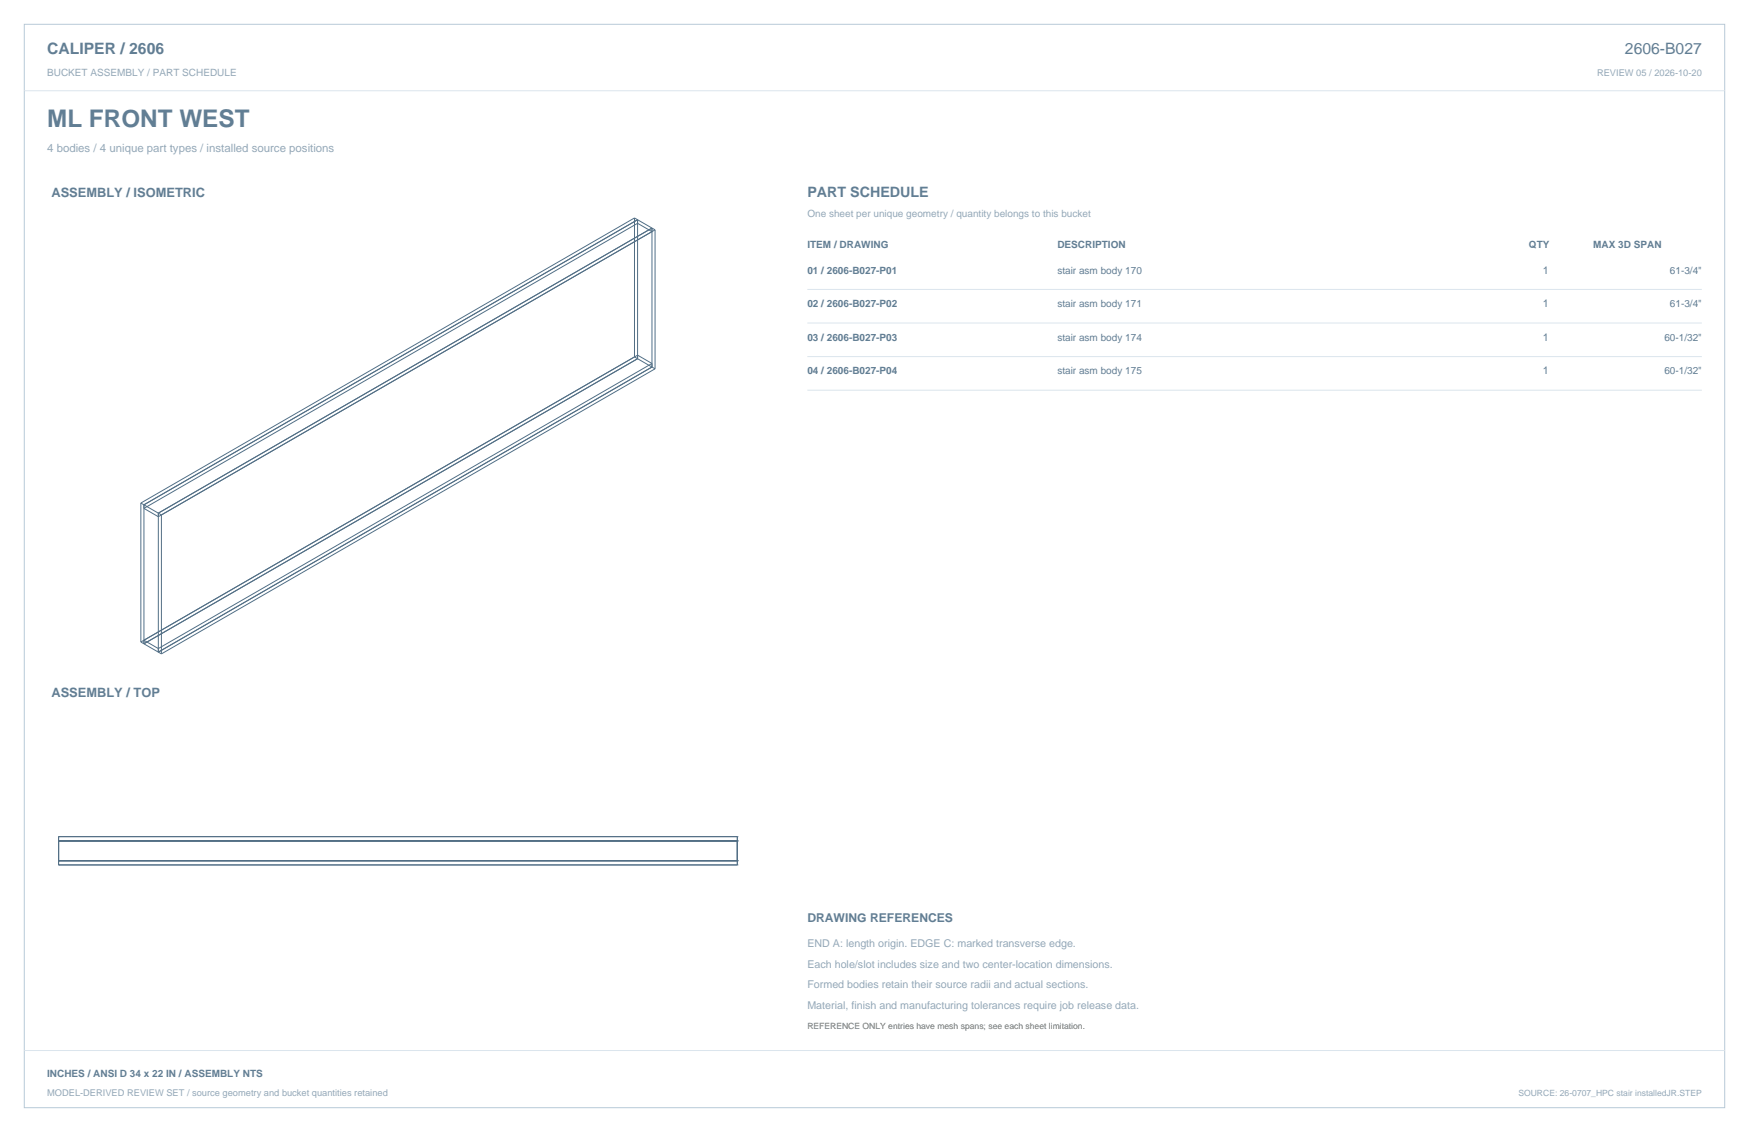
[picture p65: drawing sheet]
<svg xmlns="http://www.w3.org/2000/svg" width="864mm" height="559mm" viewBox="0 0 864 559" stroke-linecap="round" stroke-linejoin="round" font-family="sans-serif">
<defs><g id="words">
<text font-size="12" fill="#617e94" x="23" y="63">ML FRONT WEST</text>
<g font-size="7.8" fill="#617e94">
<text x="23" y="27">CALIPER / 2606</text>
<text x="802" y="27">2606-B027</text>
</g>
<text font-size="7.1" fill="#617e94" x="399" y="97">PART SCHEDULE</text>
<g font-size="6.3" fill="#617e94">
<text x="25" y="97">ASSEMBLY / ISOMETRIC</text>
<text x="25" y="344">ASSEMBLY / TOP</text>
</g>
<text font-size="6" fill="#617e94" x="399" y="455">DRAWING REFERENCES</text>
<text font-size="5.6" fill="#93a8b9" x="23" y="75">4 bodies / 4 unique part types / installed source positions</text>
<g font-size="5.3" fill="#617e94">
<text x="762" y="135">1</text>
<text x="762" y="152">1</text>
<text x="762" y="168">1</text>
<text x="762" y="185">1</text>
</g>
<g font-size="5.3" fill="#93a8b9">
<text x="399" y="467">END A: length origin. EDGE C: marked transverse edge.</text>
<text x="399" y="478">Each hole/slot includes size and two center-location dimensions.</text>
<text x="399" y="488">Formed bodies retain their source radii and actual sections.</text>
<text x="399" y="498">Material, finish and manufacturing tolerances require job release data.</text>
</g>
<g font-size="4.9" fill="#93a8b9">
<text x="23" y="38">BUCKET ASSEMBLY / PART SCHEDULE</text>
<text x="399" y="107">One sheet per unique geometry / quantity belongs to this bucket</text>
</g>
<g font-size="4.9" fill="#617e94">
<text x="399" y="122">ITEM / DRAWING</text>
<text x="522" y="122">DESCRIPTION</text>
<text x="755" y="122">QTY</text>
<text x="787" y="122">MAX 3D SPAN</text>
<text x="399" y="135">01 / 2606-B027-P01</text>
<text x="522" y="135">stair asm body 170</text>
<text x="825" y="135">61-3/4&quot;</text>
<text x="399" y="152">02 / 2606-B027-P02</text>
<text x="522" y="152">stair asm body 171</text>
<text x="825" y="152">61-3/4&quot;</text>
<text x="399" y="168">03 / 2606-B027-P03</text>
<text x="522" y="168">stair asm body 174</text>
<text x="822" y="168">60-1/32&quot;</text>
<text x="399" y="185">04 / 2606-B027-P04</text>
<text x="522" y="185">stair asm body 175</text>
<text x="822" y="185">60-1/32&quot;</text>
<text x="23" y="532">INCHES / ANSI D 34 x 22 IN / ASSEMBLY NTS</text>
</g>
<g font-size="4.6" fill="#93a8b9">
<text x="789" y="38">REVIEW 05 / 2026-10-20</text>
<text x="23" y="541">MODEL-DERIVED REVIEW SET / source geometry and bucket quantities retained</text>
</g>
<text font-size="4.2" fill="#ad6b22" x="399" y="508">REFERENCE ONLY entries have mesh spans; see each sheet limitation.</text>
<text font-size="4.2" fill="#93a8b9" x="750" y="541">SOURCE: 26-0707_HPC stair installedJR.STEP</text>
</g></defs>
<path d="M12 12h840v535h-840z" fill="none" stroke="#b8cad8" stroke-width=".49"/>
<path d="M12 45h840M399 143h441M399 159h441M399 176h441M399 193h441M12 519h840" fill="none" stroke="#dbe5ed" stroke-width=".49"/>
<g fill="none" stroke="#536f85" stroke-width=".49">
<path d="M313 108l10 5M313 108v68l10 6M313 108l-243 140M323 113l-245 142-7-4 244-141 7 4M323 113v69M323 182l-243 141M70 248l10 6v69M70 248v69M71 249l244-141v69l-244 141zM78 253l244-140v68l-244 141zM70 317l10 6M71 316l7 4 244-141-7-4-245 142"/>
<path d="M29 413h.1M29 415h.1M29 415h335M29 413h335M29 413v14M364 415h.1M364 413h.1M364 413v14M29 427h.1M29 425h.1M29 427h335M29 425h335"/>
<path d="M364 427h.1M364 425h.1"/>
</g>
<use href="#words"/>
</svg>
